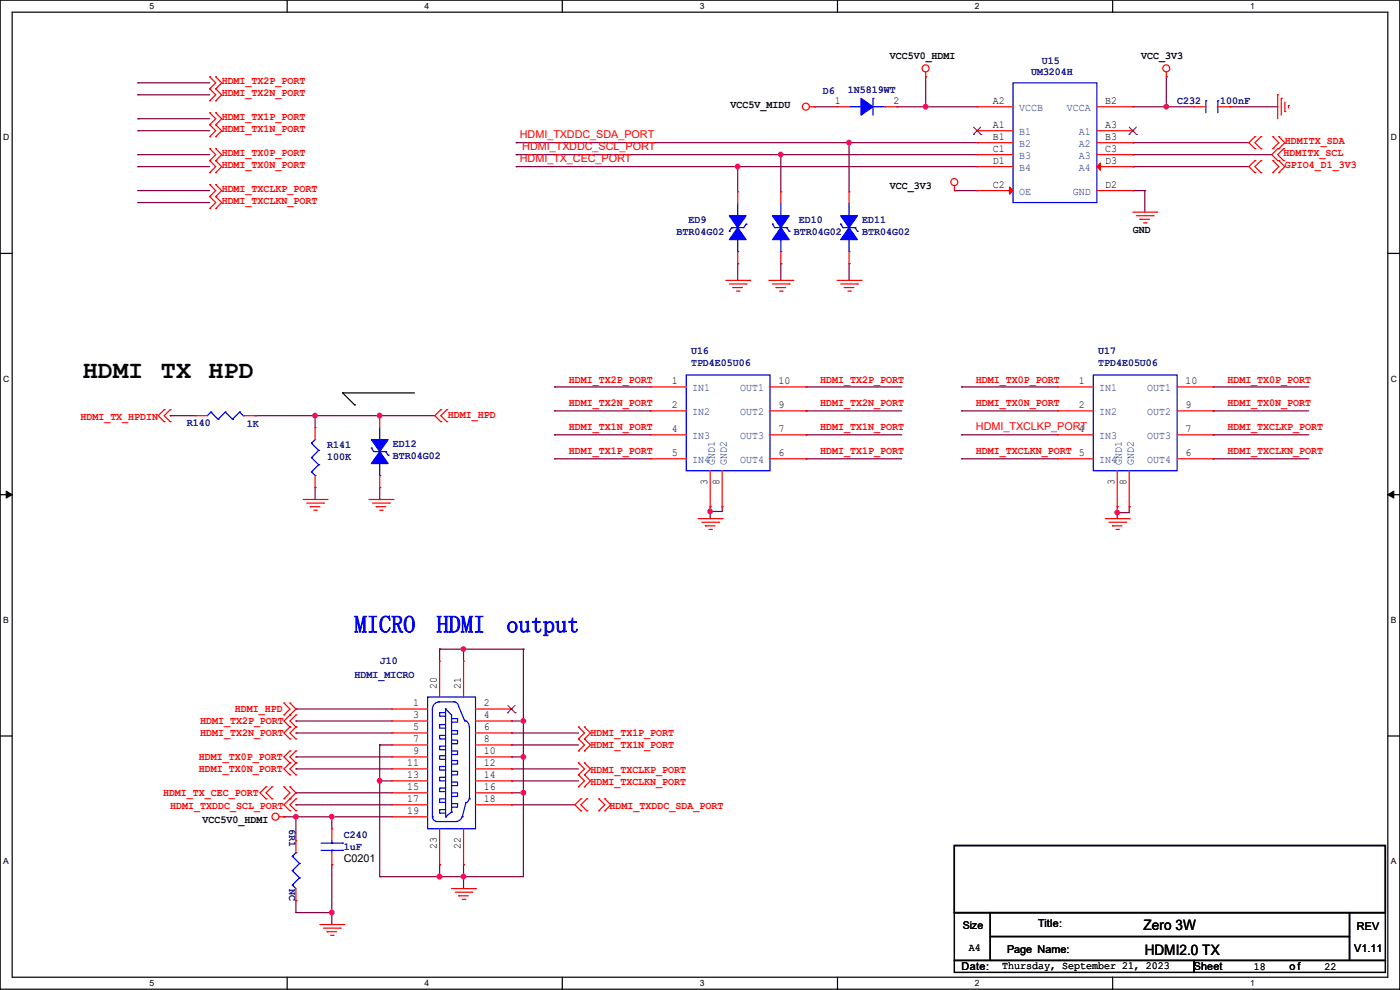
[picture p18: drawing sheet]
<svg xmlns="http://www.w3.org/2000/svg" width="297mm" height="210mm" viewBox="0 0 297 210" stroke-linecap="round" stroke-linejoin="round" font-family="sans-serif">
<defs><g id="words">
<text font-size="5.3" x="17.6" y="80.2">HDMI TX HPD</text>
<g font-size="5.1" fill="#00f">
<text x="75.2" y="134.2">MICRO</text>
<text x="92.7" y="134.2">HDMI</text>
<text x="107.4" y="134.2">output</text>
</g>
<g font-size="3">
<text x="242.6" y="197.4">Zero 3W</text>
<text x="242.9" y="202.7">HDMI2.0 TX</text>
</g>
<g font-size="2.3" fill="#f00">
<text x="47" y="17.9">HDMI_TX2P_PORT</text>
<text x="47" y="20.4">HDMI_TX2N_PORT</text>
<text x="47" y="28.1">HDMI_TX1N_PORT</text>
<text x="47" y="25.5">HDMI_TX1P_PORT</text>
<text x="110.3" y="29.3">HDMI_TXDDC_SDA_PORT</text>
<text x="47" y="35.7">HDMI_TX0N_PORT</text>
<text x="47" y="33.1">HDMI_TX0P_PORT</text>
<text x="110.3" y="34.4">HDMI_TX_CEC_PORT</text>
<text x="110.8" y="31.9">HDMI_TXDDC_SCL_PORT</text>
<text x="272.3" y="33.1">HDMITX_SCL</text>
<text x="272.6" y="35.7">GPIO4_D1_3V3</text>
<text x="272.6" y="30.6">HDMITX_SDA</text>
<text x="47" y="40.8">HDMI_TXCLKP_PORT</text>
<text x="47" y="43.3">HDMI_TXCLKN_PORT</text>
<text x="120.7" y="81.2">HDMI_TX2P_PORT</text>
<text x="174" y="81.2">HDMI_TX2P_PORT</text>
<text x="207.1" y="81.2">HDMI_TX0P_PORT</text>
<text x="260.4" y="81.2">HDMI_TX0P_PORT</text>
<text x="17.1" y="89">HDMI_TX_HPDIN</text>
<text x="95" y="88.8">HDMI_HPD</text>
<text x="120.7" y="86.2">HDMI_TX2N_PORT</text>
<text x="174" y="86.2">HDMI_TX2N_PORT</text>
<text x="207.1" y="86.2">HDMI_TX0N_PORT</text>
<text x="260.4" y="86.2">HDMI_TX0N_PORT</text>
<text x="120.7" y="91.3">HDMI_TX1N_PORT</text>
<text x="174" y="91.3">HDMI_TX1N_PORT</text>
<text x="207.1" y="91.3">HDMI_TXCLKP_PORT</text>
<text x="260.4" y="91.3">HDMI_TXCLKP_PORT</text>
<text x="120.7" y="96.4">HDMI_TX1P_PORT</text>
<text x="174" y="96.4">HDMI_TX1P_PORT</text>
<text x="207.1" y="96.4">HDMI_TXCLKN_PORT 5</text>
<text x="260.4" y="96.4">HDMI_TXCLKN_PORT</text>
<text x="42.5" y="153.5">HDMI_TX2P_PORT</text>
<text x="49.8" y="151">HDMI_HPD</text>
<text x="42.2" y="161.2">HDMI_TX0P_PORT</text>
<text x="42.5" y="156.1">HDMI_TX2N_PORT</text>
<text x="125.3" y="156.1">HDMI_TX1P_PORT</text>
<text x="125.3" y="158.6">HDMI_TX1N_PORT</text>
<text x="42.2" y="163.7">HDMI_TX0N_PORT</text>
<text x="125.3" y="164">HDMI_TXCLKP_PORT</text>
<text x="125.3" y="166.5">HDMI_TXCLKN_PORT</text>
<text x="34.6" y="168.8">HDMI_TX_CEC_PORT</text>
<text x="36.1" y="171.6">HDMI_TXDDC_SCL_PORT</text>
<text x="129.3" y="171.6">HDMI_TXDDC_SDA_PORT</text>
</g>
<g font-size="2.3">
<text x="188.8" y="12.6">VCC5V0_HDMI</text>
<text x="242.1" y="12.6">VCC_3V3</text>
<text x="155" y="23">VCC5V_MIDU</text>
<text x="177.1" y="22.1">1</text>
<text x="189.5" y="22.1">2</text>
<text x="210.6" y="22.1">A2</text>
<text x="234.5" y="22.1">B2</text>
<text x="210.6" y="29.7">B1</text>
<text x="210.6" y="27.2">A1</text>
<text x="234.5" y="29.7">B3</text>
<text x="234.5" y="27.2">A3</text>
<text x="210.6" y="32.3">C1</text>
<text x="210.6" y="34.8">D1</text>
<text x="234.5" y="32.3">C3</text>
<text x="234.5" y="34.8">D3</text>
<text x="188.8" y="40">VCC_3V3</text>
<text x="210.6" y="39.9">C2</text>
<text x="234.5" y="39.9">D2</text>
<text x="240.3" y="49.4">GND</text>
<text x="142.5" y="81.5">1</text>
<text x="165.1" y="81.5">10</text>
<text x="228.9" y="81.5">1</text>
<text x="251.5" y="81.5">10</text>
<text x="142.5" y="86.6">2</text>
<text x="165.1" y="86.6">9</text>
<text x="228.9" y="86.6">2</text>
<text x="251.5" y="86.6">9</text>
<text x="142.5" y="91.7">4</text>
<text x="165.1" y="91.7">7</text>
<text x="228.9" y="91.7">4</text>
<text x="251.5" y="91.7">7</text>
<text x="142.5" y="96.8">5</text>
<text x="165.1" y="96.8">6</text>
<text x="251.5" y="96.8">6</text>
<text x="150.1" y="102.9" transform="rotate(-90 150.1 102.9)">3</text>
<text x="152.7" y="102.9" transform="rotate(-90 152.7 102.9)">8</text>
<text x="236.5" y="102.9" transform="rotate(-90 236.5 102.9)">3</text>
<text x="239" y="102.9" transform="rotate(-90 239 102.9)">8</text>
<text x="87.7" y="149.9">1</text>
<text x="92.7" y="146.1" transform="rotate(-90 92.7 146.1)">20</text>
<text x="97.8" y="146.1" transform="rotate(-90 97.8 146.1)">21</text>
<text x="102.7" y="149.9">2</text>
<text x="87.7" y="152.4">3</text>
<text x="87.7" y="154.9">5</text>
<text x="102.7" y="152.4">4</text>
<text x="102.7" y="154.9">6</text>
<text x="87.7" y="157.5">7</text>
<text x="87.7" y="160">9</text>
<text x="102.7" y="157.5">8</text>
<text x="102.7" y="160">10</text>
<text x="86.4" y="162.6">11</text>
<text x="86.4" y="165.1">13</text>
<text x="86.4" y="167.6">15</text>
<text x="102.7" y="162.6">12</text>
<text x="102.7" y="165.1">14</text>
<text x="102.7" y="167.6">16</text>
<text x="86.4" y="170.2">17</text>
<text x="86.4" y="172.7">19</text>
<text x="102.7" y="170.2">18</text>
<text x="43" y="174.6">VCC5V0_HDMI</text>
<text x="72.9" y="183">C0201</text>
<text x="92.7" y="180.1" transform="rotate(-90 92.7 180.1)">23</text>
<text x="97.8" y="180.1" transform="rotate(-90 97.8 180.1)">22</text>
<text x="220.3" y="196.7">Title:</text>
<text x="287.8" y="197.2">REV</text>
<text x="205.5" y="201.8">A4</text>
<text x="213.7" y="202.3">Page Name:</text>
<text x="287.3" y="202">V1.11</text>
<text x="204" y="205.8">Date:</text>
<text x="212.6" y="205.6">Thursday, September 21, 2023</text>
<text x="253.3" y="205.8">Sheet</text>
<text x="266" y="205.9">18</text>
<text x="273.6" y="205.8">of</text>
<text x="281" y="205.9">22</text>
</g>
<g font-size="2.3" fill="#000080">
<text x="218.7" y="15.9">UM3204H</text>
<text x="221" y="13.6">U15</text>
<text x="174.5" y="19.9">D6</text>
<text x="179.9" y="19.7">1N5819WT</text>
<text x="249.7" y="22">C232</text>
<text x="258.9" y="22">100nF</text>
<text x="146.1" y="47.4">ED9</text>
<text x="169.5" y="47.4">ED10</text>
<text x="182.9" y="47.4">ED11</text>
<text x="143.6" y="49.9">BTR04G02</text>
<text x="168.4" y="49.9">BTR04G02</text>
<text x="182.9" y="49.9">BTR04G02</text>
<text x="146.6" y="75.1">U16</text>
<text x="146.6" y="77.6">TPD4E05U06</text>
<text x="233" y="75.1">U17</text>
<text x="233" y="77.6">TPD4E05U06</text>
<text x="39.7" y="90.3">R140</text>
<text x="52.4" y="90.6">1K</text>
<text x="69.4" y="95.1">R141</text>
<text x="83.4" y="94.9">ED12</text>
<text x="69.4" y="97.7">100K</text>
<text x="83.4" y="97.4">BTR04G02</text>
<text x="75.2" y="143.9">HDMI_MICRO</text>
<text x="80.6" y="140.8">J10</text>
<text x="61.3" y="175.8" transform="rotate(90 61.3 175.8)">6R1</text>
<text x="72.9" y="177.7">C240</text>
<text x="72.9" y="180.2">1uF</text>
<text x="61.3" y="188.5" transform="rotate(90 61.3 188.5)">NC</text>
</g>
<g font-size="2.3" fill="#004080">
<text x="216.2" y="23.6">VCCB</text>
<text x="226.4" y="23.6">VCCA</text>
<text x="216.2" y="28.7">B1</text>
<text x="228.9" y="28.7">A1</text>
<text x="216.2" y="31.2">B2</text>
<text x="216.2" y="33.7">B3</text>
<text x="228.9" y="31.2">A2</text>
<text x="228.9" y="33.7">A3</text>
<text x="216.2" y="36.3">B4</text>
<text x="216.2" y="41.4">OE</text>
<text x="227.6" y="41.4">GND</text>
<text x="228.9" y="36.3">A4</text>
<text x="146.9" y="83">IN1</text>
<text x="157" y="83">OUT1</text>
<text x="233.2" y="83">IN1</text>
<text x="243.4" y="83">OUT1</text>
<text x="146.9" y="88.1">IN2</text>
<text x="157" y="88.1">OUT2</text>
<text x="233.2" y="88.1">IN2</text>
<text x="243.4" y="88.1">OUT2</text>
<text x="146.9" y="93.2">IN3</text>
<text x="157" y="93.2">OUT3</text>
<text x="233.2" y="93.2">IN3</text>
<text x="243.4" y="93.2">OUT3</text>
<text x="146.9" y="98.3">IN4</text>
<text x="151.6" y="98.6" transform="rotate(-90 151.6 98.6)">GND1</text>
<text x="154.2" y="98.6" transform="rotate(-90 154.2 98.6)">GND2</text>
<text x="157" y="98.3">OUT4</text>
<text x="233.2" y="98.3">IN4</text>
<text x="238" y="98.6" transform="rotate(-90 238 98.6)">GND1</text>
<text x="240.5" y="98.6" transform="rotate(-90 240.5 98.6)">GND2</text>
<text x="243.4" y="98.3">OUT4</text>
</g>
<text font-size="2.2" x="204.3" y="197.1">Size</text>
<g font-size="1.8">
<text x="31.7" y="1.9">5</text>
<text x="90.1" y="1.9">4</text>
<text x="148.5" y="1.9">3</text>
<text x="206.8" y="1.9">2</text>
<text x="265.2" y="1.9">1</text>
<text x=".7" y="29.8">D</text>
<text x="295.1" y="29.8">D</text>
<text x=".7" y="80.9">C</text>
<text x="295.1" y="80.9">C</text>
<text x=".7" y="132.1">B</text>
<text x="295.1" y="132.1">B</text>
<text x=".7" y="183.3">A</text>
<text x="295.1" y="183.3">A</text>
<text x="31.7" y="209.2">5</text>
<text x="90.1" y="209.2">4</text>
<text x="148.5" y="209.2">3</text>
<text x="206.8" y="209.2">2</text>
<text x="265.2" y="209.2">1</text>
</g>
</g></defs>
<path d="M0 0h297v209.8h-297zM2.6 2.6h291.8v204.7h-291.8z" fill="none" stroke="#000" stroke-width=".25"/>
<g fill="#fff">
<path d="M31.7 .3h1v2h-1z"/>
<path d="M31.7 207.6h1v1.9h-1z"/>
</g>
<path d="M60.9 0v2.6M60.9 207.3v2.5" fill="none" stroke="#000" stroke-width=".25"/>
<g fill="#fff">
<path d="M90.1 .3h1v2h-1z"/>
<path d="M90.1 207.6h1v1.9h-1z"/>
</g>
<path d="M119.3 0v2.6M119.3 207.3v2.5" fill="none" stroke="#000" stroke-width=".25"/>
<g fill="#fff">
<path d="M148.5 .3h.9v2h-.9z"/>
<path d="M148.5 207.6h.9v1.9h-.9z"/>
</g>
<path d="M177.7 0v2.6M177.7 207.3v2.5" fill="none" stroke="#000" stroke-width=".25"/>
<g fill="#fff">
<path d="M206.8 .3h1v2h-1z"/>
<path d="M206.8 207.6h1v1.9h-1z"/>
</g>
<path d="M236.1 0v2.6M236.1 207.3v2.5" fill="none" stroke="#000" stroke-width=".25"/>
<g fill="#fff">
<path d="M265.2 .3h1v2h-1z"/>
<path d="M265.2 207.6h1v1.9h-1z"/>
<path d="M.7 28.2h1.2v1.9h-1.2z"/>
<path d="M295.1 28.2h1.2v1.9h-1.2z"/>
<path d="M.7 79.3h1.2v2h-1.2z"/>
<path d="M295.1 79.3h1.2v2h-1.2z"/>
</g>
<path d="M0 53.8h2.6M294.4 53.8h2.6" fill="none" stroke="#000" stroke-width=".25"/>
<g fill="#fff">
<path d="M.7 130.5h1.2v2h-1.2z"/>
<path d="M295.1 130.5h1.1v2h-1.1z"/>
</g>
<path d="M0 104.9h2.6M294.4 104.9h2.6" fill="none" stroke="#000" stroke-width=".25"/>
<path d="M1.3 104.2l1.3 .7-1.3 .8zM294.4 104.9l1.3-.7v1.5z" fill="#000" stroke="#000" stroke-width=".21"/>
<g fill="#fff">
<path d="M.7 181.7h1.2v2h-1.2z"/>
<path d="M295.1 181.7h1.1v2h-1.1z"/>
</g>
<g fill="none" stroke="#000" stroke-width=".25">
<path d="M72.7 83.4h.1M72.7 83.4h15.2M72.7 83.4l2.5 2.5M75.2 85.9h.1M0 156.1h2.6M294.4 156.1h2.6M202.5 179.4h91.4v14.2h-91.4zM202.5 193.6h7.6v10.2h-7.6zM210.1 193.6h76.2v5.1h-76.2zM210.1 198.7h76.2v5.1h-76.2zM286.3 193.6h7.6v10.2h-7.6zM202.5 203.8h50.8v2.5h-50.8z"/>
<path d="M253.3 203.8h40.6v2.5h-40.6z"/>
</g>
<g fill="none" stroke="#800040" stroke-width=".25">
<path d="M29.3 17.6h.1M29.3 17.6h15.2M196.4 16.3h.1M196.4 16.3v6.3M247.4 16.3h.1M247.4 16.3v6.3M29.3 20.1h.1M29.3 35.3h.1M29.3 32.8h.1M29.3 27.7h.1M29.3 25.2h.1M29.3 20.1h15.2"/>
<path d="M29.3 35.3h15.2M29.3 32.8h15.2M29.3 27.7h15.2M29.3 25.2h15.2M109.5 30.3h.1M109.5 32.8h.1M109.5 35.3h.1M109.5 35.3h97.8M109.5 32.8h97.8M109.5 30.3h97.8M156.5 35.3h.1M156.5 35.3v5.4"/>
<path d="M165.7 32.8h.1M165.7 32.8v7.9M172.8 22.6h.1M172.8 22.6h4.8M180.1 30.3h.1M180.1 30.3v10.4M190.3 22.6h.1M190.3 22.6h17M196.4 22.6h.1M240.3 22.6h.1M240.3 35.3h.1M240.3 30.3h.1"/>
<path d="M240.3 32.8h.1M240.3 35.3h24.7M240.3 32.8h29.5M240.3 30.3h24.7M240.3 22.6h13M247.4 22.6h.1M260.9 22.6h.1M260.9 22.6h10.2M29.3 43h.1M29.3 40.4h.1M29.3 43h15.2M29.3 40.4h15.2"/>
<path d="M156.5 55.9h.1M156.5 55.9v3.6M165.7 55.9h.1M165.7 55.9v3.6M180.1 55.9h.1M180.1 55.9v3.6M202.5 40.4h.1M202.5 40.4h4.8M240.3 40.4h.1M240.3 40.4h2.6M242.9 40.4h.1M242.9 40.4v4.6"/>
<path d="M36.1 88.2h.1M36.1 88.2h5.3M54.1 88.2h.1M54.1 88.2h38.1M66.8 88.2h.1M66.8 88.2v2.5M80.6 88.2h.1M117.6 87.2h.1M117.6 92.2h.1M117.6 97.3h.1M117.6 82.1h.1M117.6 87.2h20.4"/>
<path d="M117.6 97.3h20.4M117.6 92.2h20.4M117.6 82.1h20.4M171 82.1h.1M171 92.2h.1M171 87.2h.1M171 97.3h.1M171 87.2h20.3M171 97.3h20.3M171 92.2h20.3M171 82.1h20.3M204 97.3h.1"/>
<path d="M204 82.1h.1M204 87.2h.1M204 92.2h.1M204 87.2h20.3M204 97.3h20.3M204 92.2h20.3M204 82.1h20.3M257.3 87.2h.1M257.3 97.3h.1M257.3 92.2h.1M257.3 82.1h.1M257.3 87.2h20.4"/>
<path d="M257.3 97.3h20.4M257.3 92.2h20.4M257.3 82.1h20.4M66.8 103.4h.1M66.8 103.4v2.6M80.6 106h.1M80.6 103.4h.1M80.6 106h.2M80.6 103.4v2.6M150.7 108.5h.1M150.7 107.5h.1M150.7 107.5v2.5"/>
<path d="M153.2 107.5h.1M153.2 107.5v1h-2.5M237 108.8h.1M237 107.5h.1M237 107.5v2.5M239.6 107.5h.1M239.6 107.5v1.3h-2.6M93.3 137.7h.1M93.3 137.7h17.7M93.3 137.7v2.6M98.3 137.7h.1M98.3 137.7v2.6"/>
<path d="M111 137.7h.1M111 137.7v48.3h-30.4M62.8 155.5h.1M62.8 150.4h.1M62.8 153h.1M62.8 155.5h20.3M62.8 150.4h20.3M62.8 153h20.3M80.6 158h.1M80.6 158v28M80.6 158h2.5M108.5 155.5h.1"/>
<path d="M108.5 158h.1M108.5 153h.1M108.5 155.5h14.2M108.5 158h14.2M108.5 153h2.5M111 153h.1M60.2 173.3h.1M60.2 173.3h22.9M62.8 168.2h.1M62.8 170.7h.1M62.8 163.1h.1M62.8 160.6h.1"/>
<path d="M62.8 173.3h.1M62.8 168.2h20.3M62.8 170.7h20.3M62.8 163.1h20.3M62.8 160.6h20.3M62.8 173.3v5.1M70.4 173.3h.1M70.4 173.3v2.5M80.6 165.7h.1M80.6 165.7h2.5M108.5 163.1h.1M108.5 165.7h.1"/>
<path d="M108.5 170.7h.1M108.5 160.6h.1M108.5 168.2h.1M108.5 168.2h2.5M108.5 170.7h13.5M108.5 163.1h14.2M108.5 160.6h2.5M108.5 165.7h14.2M111 160.6h.1M111 168.2h.1M62.8 191.1h.1M62.8 193.6h.1"/>
<path d="M62.8 191.1v2.5M62.8 193.6h7.6M70.4 183.4h.1M70.4 193.6h.1M70.4 183.4v12.7M80.6 186h.1M93.3 186h.1M93.3 183.4h.1M93.3 183.4v2.6M98.3 183.4h.1M98.3 186h.1M98.3 183.4v5.1"/>
</g>
<g fill="#f0f" stroke="#f0f" stroke-width=".25">
<circle cx="80.5" cy="88.2" r=".49"/>
<circle cx="66.8" cy="88.2" r=".49"/>
<circle cx="150.6" cy="108.5" r=".49"/>
<circle cx="237" cy="108.7" r=".49"/>
<circle cx="180.1" cy="30.2" r=".49"/>
<circle cx="165.6" cy="32.8" r=".49"/>
<circle cx="156.5" cy="35.3" r=".49"/>
<circle cx="196.4" cy="22.6" r=".49"/>
<circle cx="247.4" cy="22.6" r=".49"/>
<circle cx="62.8" cy="173.2" r=".49"/>
<circle cx="70.4" cy="173.2" r=".49"/>
<circle cx="98.3" cy="185.9" r=".49"/>
<circle cx="80.5" cy="165.6" r=".49"/>
<circle cx="111" cy="160.5" r=".49"/>
<circle cx="111" cy="152.9" r=".49"/>
<circle cx="111" cy="168.2" r=".49"/>
<circle cx="98.3" cy="137.7" r=".49"/>
<circle cx="70.4" cy="193.6" r=".49"/>
<circle cx="93.2" cy="185.9" r=".49"/>
</g>
<g fill="none" stroke="#f00" stroke-width=".25">
<path d="M44.5 18.8h.1M44.5 16.3h.1M44.5 18.8l1.3 1.3-1.3 1.3M44.5 16.3l1.3 1.3-1.3 1.2M45.8 18.8h.1M45.8 16.3h.1M45.8 18.8l1.2 1.3-1.2 1.3M45.8 16.3l1.2 1.3-1.2 1.2M196.4 16.3h.1M196.4 15.3v1M247.4 16.3h.1M247.4 15.3v1"/>
<path d="M44.5 21.4h.1M44.5 29h.1M44.5 26.5h.1M44.5 23.9h.1M44.5 36.6h.1M44.5 34.1h.1M44.5 31.5h.1M44.5 39.2h.1M44.5 26.5l1.3 1.2-1.3 1.3M44.5 23.9l1.3 1.3-1.3 1.3M44.5 34.1l1.3 1.2-1.3 1.3M44.5 31.5l1.3 1.3-1.3 1.3"/>
<path d="M44.5 39.2l1.3 1.2-1.3 1.3M45.8 21.4h.1M45.8 29h.1M45.8 26.5h.1M45.8 23.9h.1M45.8 36.6h.1M45.8 34.1h.1M45.8 31.5h.1M45.8 39.2h.1M45.8 26.5l1.2 1.2-1.2 1.3M45.8 23.9l1.2 1.3-1.2 1.3M45.8 34.1l1.2 1.2-1.2 1.3"/>
<path d="M45.8 31.5l1.2 1.3-1.2 1.3M45.8 39.2l1.2 1.2-1.2 1.3M171.7 22.6h1.1M172.8 22.6h.1M177.6 22.6h.1M177.6 22.6h2.5M187.7 22.6h2.6M190.3 22.6h.1M202.5 39.4v1M207.3 30.3h.1M207.3 32.8h.1M207.3 22.6h.1"/>
<path d="M207.3 27.7h.1M207.3 35.3h.1M207.3 22.6h7.6M207.3 30.3h7.6M207.3 32.8h7.6M207.3 35.3h7.6M207.3 27.7h7.6M232.7 22.6h7.6M232.7 30.3h7.6M232.7 32.8h7.6M232.7 35.3h7.6M232.7 27.7h7.6"/>
<path d="M240.3 30.3h.1M240.3 32.8h.1M240.3 35.3h.1M240.3 27.7h.1M240.3 22.6h.1M253.3 22.6h.1M253.3 22.6h2.5M258.4 22.6h2.5M260.9 22.6h.1M266.2 34.1h.1M266.2 36.6h.1M266.2 29h.1"/>
<path d="M266.2 31.5h.1M266.2 34.1l-1.2 1.2 1.2 1.3M266.2 29l-1.2 1.3 1.2 1.2M267.5 36.6h.1M267.5 34.1h.1M267.5 31.5h.1M267.5 29h.1M267.5 34.1l-1.3 1.2 1.3 1.3M267.5 29l-1.3 1.3 1.3 1.2M270 36.6h.1M270 34.1h.1M270 31.5h.1"/>
<path d="M270 29h.1M270 29l1.3 1.3-1.3 1.2M270 34.1l1.3 1.2-1.3 1.3M271.1 20.1h.1M271.1 31.5h.1M271.1 34.1h.1M271.1 20.1v5.1M271.1 31.5l-1.3 1.3 1.3 1.3M271.3 36.6h.1M271.3 34.1h.1M271.3 31.5h.1M271.3 29h.1"/>
<path d="M271.3 34.1l1.3 1.2-1.3 1.3M271.3 29l1.3 1.3-1.3 1.2M271.8 20.9h.1M271.8 20.9v3.5M272.3 34.1h.1M272.3 31.5h.1M272.3 31.5l-1.2 1.3 1.2 1.3M272.6 23.7h.1M272.6 21.6v2.1M273.3 22.4h.1M273.3 22.4v.5M44.5 44.2h.1"/>
<path d="M44.5 41.7h.1M44.5 41.7l1.3 1.3-1.3 1.2M45.8 44.2h.1M45.8 41.7h.1M45.8 41.7l1.2 1.3-1.2 1.2M154 59.5h5M156.5 40.7h.1M156.5 55.9h.1M156.5 40.7v2.5M156.5 53.4v2.5M159 59.5h.1M163.1 59.5h5.1"/>
<path d="M165.7 40.7h.1M165.7 55.9h.1M165.7 40.7v2.5M165.7 53.4v2.5M168.2 59.5h.1M177.6 59.5h5.1M180.1 40.7h.1M180.1 55.9h.1M180.1 40.7v2.5M180.1 53.4v2.5M182.7 59.5h.1M202.5 40.4h.1"/>
<path d="M207.3 40.4h.1M207.3 40.4h7.6M232.7 40.4h7.6M240.3 40.4h.1M240.3 45h5.1M241.1 45.8h3.5M241.9 46.5h.1M241.9 46.5h2M242.6 47.3h.5M243.1 47.3h.1M244.6 45.8h.1M245.4 45h.1"/>
<path d="M154.7 60.2h3.6M155.5 61h.1M155.5 61h2M156.3 61.8h.5M156.8 61.8h.1M158.3 60.2h.1M163.9 60.2h3.5M164.6 61h.1M164.6 61h2.1M165.4 61.8h.5M165.9 61.8h.1M167.4 60.2h.1"/>
<path d="M178.4 60.2h3.5M179.1 61h.1M179.1 61h2M179.9 61.8h.5M180.4 61.8h.1M181.9 60.2h.1M34.8 89.5h.1M34.8 86.9h.1M34.8 86.9l-1.2 1.3 1.2 1.3M36.1 89.5h.1M36.1 86.9h.1M36.1 86.9l-1.3 1.3 1.3 1.3"/>
<path d="M41.4 88.2h.1M41.4 88.2h2.6M51.6 88.2h2.5M54.1 88.2h.1M66.8 90.7h.1M66.8 90.7v2.6M80.6 88.2h.1M80.6 88.2v2.5M93.5 86.9h.1M93.5 89.5h.1M93.5 86.9l-1.3 1.3 1.3 1.3M94.8 89.5h.1"/>
<path d="M94.8 86.9h.1M94.8 86.9l-1.3 1.3 1.3 1.3M138 82.1h.1M138 87.2h.1M138 92.2h.1M138 97.3h.1M138 82.1h7.6M138 87.2h7.6M138 92.2h7.6M138 97.3h7.6M150.7 99.9v7.6M153.2 99.9v7.6"/>
<path d="M163.4 82.1h7.6M163.4 87.2h7.6M163.4 92.2h7.6M163.4 97.3h7.6M171 97.3h.1M171 92.2h.1M171 87.2h.1M171 82.1h.1M224.3 82.1h.1M224.3 87.2h.1M224.3 92.2h.1M224.3 97.3h.1"/>
<path d="M224.3 82.1h7.6M224.3 87.2h7.6M224.3 92.2h7.6M224.3 97.3h7.6M237 99.9v7.6M239.6 99.9v7.6M249.7 82.1h7.6M249.7 87.2h7.6M249.7 92.2h7.6M249.7 97.3h7.6M257.3 97.3h.1M257.3 92.2h.1"/>
<path d="M257.3 87.2h.1M257.3 82.1h.1M64.3 106h5.1M65.1 106.7h3.5M65.8 107.5h.1M65.8 107.5h2.1M66.6 108.2h.5M66.8 103.4h.1M66.8 100.9v2.5M67.1 108.2h.1M68.6 106.7h.1M69.4 106h.1"/>
<path d="M78.3 106h5.1M79 106.7h3.6M79.8 107.5h.1M79.8 107.5h2M80.6 103.4h.1M80.6 108.2h.5M80.6 100.9v2.5M81.1 108.2h.1M82.6 106.7h.1M83.4 106h.1M148.1 110h5.1M148.9 110.8h3.5"/>
<path d="M149.6 111.5h.1M149.6 111.5h2.1M150.4 112.3h.5M150.7 107.5h.1M150.9 112.3h.1M152.4 110.8h.1M153.2 110h.1M153.2 107.5h.1M234.5 110h5.1M235.2 110.8h3.6M236 111.5h.1M236 111.5h2"/>
<path d="M236.8 112.3h.5M237 107.5h.1M237.3 112.3h.1M238.8 110.8h.1M239.6 110h.1M239.6 107.5h.1M60.2 151.7h.1M60.2 149.1h.1M60.2 149.1l1.3 1.3-1.3 1.3M61.5 154.2h.1M61.5 156.8h.1M61.5 149.1h.1"/>
<path d="M61.5 151.7h.1M61.5 159.3h.1M61.5 154.2l-1.3 1.3 1.3 1.3M61.5 149.1l1.3 1.3-2.6 2.6 1.3 1.2M61.5 159.3l-1.3 1.3 1.3 1.2M62.8 154.2h.1M62.8 156.8h.1M62.8 151.7h.1M62.8 159.3h.1M62.8 154.2l-1.3 1.3 1.3 1.3M62.8 151.7l-1.3 1.3 1.3 1.2M62.8 159.3l-1.3 1.3 1.3 1.2"/>
<path d="M83.1 150.4h.1M83.1 153h.1M83.1 155.5h.1M83.1 158h.1M83.1 150.4h7.6M83.1 153h7.6M83.1 155.5h7.6M83.1 158h7.6M93.3 140.3h.1M93.3 140.3v7.6M98.3 140.3h.1M98.3 140.3v7.6"/>
<path d="M100.9 150.4h7.6M100.9 153h7.6M100.9 155.5h7.6M100.9 158h7.6M108.5 150.4h.1M108.5 153h.1M108.5 155.5h.1M108.5 158h.1M122.7 156.8h.1M122.7 154.2h.1M122.7 159.3h.1M122.7 154.2l1.3 1.3-1.3 1.3"/>
<path d="M122.7 156.8l1.3 1.2-1.3 1.3M124 156.8h.1M124 154.2h.1M124 159.3h.1M124 154.2l1.3 1.3-1.3 1.3M124 156.8l1.3 1.2-1.3 1.3M56.4 166.9h.1M56.4 169.5h.1M56.4 166.9l-1.2 1.3 1.2 1.3M57.7 166.9h.1M57.7 169.5h.1M57.7 166.9l-1.3 1.3 1.3 1.3"/>
<path d="M59.2 173.3h1M60.2 173.3h.1M60.2 166.9h.1M60.2 169.5h.1M60.2 166.9l1.3 1.3-1.3 1.3M61.5 164.4h.1M61.5 161.8h.1M61.5 172h.1M61.5 169.5h.1M61.5 166.9h.1M61.5 161.8l-1.3 1.3 1.3 1.3M61.5 166.9l1.3 1.3-2.6 2.5 1.3 1.3"/>
<path d="M62.8 164.4h.1M62.8 161.8h.1M62.8 172h.1M62.8 169.5h.1M62.8 178.4h.1M62.8 161.8l-1.3 1.3 1.3 1.3M62.8 169.5l-1.3 1.2 1.3 1.3M62.8 178.4v2.5M70.4 175.8h.1M70.4 175.8v2.6M83.1 160.6h.1M83.1 163.1h.1"/>
<path d="M83.1 165.7h.1M83.1 168.2h.1M83.1 170.7h.1M83.1 173.3h.1M83.1 173.3h7.6M83.1 160.6h7.6M83.1 163.1h7.6M83.1 165.7h7.6M83.1 168.2h7.6M83.1 170.7h7.6M93.3 175.8v7.6M98.3 175.8v7.6"/>
<path d="M100.9 160.6h7.6M100.9 163.1h7.6M100.9 165.7h7.6M100.9 168.2h7.6M100.9 170.7h7.6M108.5 160.6h.1M108.5 163.1h.1M108.5 165.7h.1M108.5 168.2h.1M108.5 170.7h.1M122.7 164.4h.1M122.7 161.8h.1"/>
<path d="M122.7 166.9h.1M122.7 161.8l1.3 1.3-1.3 1.3M122.7 164.4l1.3 1.3-1.3 1.2M123.2 172h.1M123.2 169.5h.1M123.2 169.5l-1.2 1.2 1.2 1.3M124 164.4h.1M124 161.8h.1M124 166.9h.1M124 161.8l1.3 1.3-1.3 1.3M124 164.4l1.3 1.3-1.3 1.2M124.5 169.5h.1"/>
<path d="M124.5 172h.1M124.5 169.5l-1.3 1.2 1.3 1.3M127 169.5h.1M127 172h.1M127 169.5l1.3 1.2-1.3 1.3M128.3 169.5h.1M128.3 172h.1M128.3 169.5l1.3 1.2-1.3 1.3M62.8 191.1h.1M62.8 188.5v2.6M67.9 196.1h5M68.6 196.9h3.6"/>
<path d="M69.4 197.7h.1M69.4 197.7h2M70.1 198.4h.6M70.4 183.4h.1M70.4 180.9v2.5M70.7 198.4h.1M72.2 196.9h.1M72.9 196.1h.1M93.3 183.4h.1M95.8 188.5h5.1M96.6 189.3h3.5M97.3 190h.1"/>
<path d="M97.3 190h2.1M98.1 190.8h.5M98.3 183.4h.1M98.6 190.8h.1M100.1 189.3h.1M100.9 188.5h.1"/>
<circle cx="196.4" cy="14.5" r=".74"/>
<circle cx="247.4" cy="14.5" r=".74"/>
<circle cx="171" cy="22.6" r=".74"/>
<circle cx="202.5" cy="38.6" r=".74"/>
<circle cx="58.4" cy="173.2" r=".74"/>
</g>
<g fill="none" stroke="#00f" stroke-width=".25">
<path d="M214.9 17.6h17.8v25.4h-17.8zM180.1 22.6h2.6M182.7 22.6h.1M185.2 20.9h.1M185.2 20.9v3.5M185.2 22.6h2.5M187.7 22.6h.1M255.8 21.4h.1M255.8 21.4v2.5M258.4 21.4h.1M258.4 21.4v2.5M154.7 49.1h.1"/>
<path d="M155.2 48.3h.1M155.2 48.3l-.5 .8M156.5 45.8h.1M156.5 53.4h.1M156.5 43.2v2.6M156.5 50.8v2.6M158.3 47.5h.1M158.3 47.5l-.5 .8h-2.6M163.9 47.5h.1M163.9 47.5l.5 .8h2.5M165.7 45.8h.1M165.7 53.4h.1"/>
<path d="M165.7 43.2v2.6M165.7 50.8v2.6M166.9 48.3h.1M166.9 48.3l.5 .8M167.4 49.1h.1M178.4 47.5h.1M178.4 47.5l.5 .8h2.5M180.1 45.8h.1M180.1 53.4h.1M180.1 43.2v2.6M180.1 50.8v2.6M181.4 48.3h.1"/>
<path d="M181.4 48.3l.5 .8M181.9 49.1h.1M145.6 79.5h17.8v20.4h-17.8zM231.9 79.5h17.8v20.4h-17.8zM44.7 87.4h.1M44.7 87.4l-.7 .8M44.7 87.4l1.6 1.5M46.3 88.9h.1M47.8 87.4h.1M47.8 87.4l-1.5 1.5M47.8 87.4l1.5 1.5M49.3 88.9h.1"/>
<path d="M50.8 87.4h.1M50.8 87.4l-1.5 1.5M50.8 87.4l.8 .8M51.6 88.2h.1M66.1 94h.1M66.1 97.1h.1M66.1 94l1.5 1.5M66.1 97.1l1.5 1.5M66.8 93.3l-.7 .7M67.6 95.5h.1M67.6 98.6h.1M67.6 95.5l-1.5 1.6"/>
<path d="M67.6 98.6l-1.5 1.5M78.8 95h.1M78.8 95l.5 .8h2.5M80.6 93.3h.1M80.6 90.7v2.6M80.6 98.3v2.6M81.8 95.8h.1M81.8 95.8l.5 .8M82.3 96.6h.1M66.1 100.1h.1M66.1 100.1l.7 .8M66.8 100.9h.1"/>
<path d="M80.6 100.9h.1M90.7 147.9h10.2v27.9h-10.2zM91.7 150.4v22.9M93 148.9h3.3M93.3 148.9a1.5 1.5 0 0 0-1.5 1.8M94.5 150.4h.1M94.5 151.2h-1.2v.7h1.2M94.5 153.7h-1.2v.8h1.2M94.5 156h-1.2v.8h1.2M94.5 158.3h-1.2v.7h1.2M94.5 150.4v22.9M94.5 150.4l1.3 1.3v20.6"/>
<path d="M95.8 152.4h1.3v.8h-1.3M95.8 155h1.3v.7h-1.3M95.8 157h1.3v.8h-1.3M95.8 159.3h1.3v.8h-1.3M96.3 148.9a1 1 0 0 1 1 1M96.3 148.9h.1M97.3 149.9l1.3 3.1M98.6 152.8a1.5 1.5 0 0 1 1 1.4M98.6 153h.1M99.6 154.2v15.3M68.1 178.9h4.6M70.4 178.9h.1"/>
<path d="M70.4 178.4v.5M72.7 178.9h.1M91.7 173.3a1 1 0 0 0 .8 .9M91.7 173.3h.1M92.5 174.3h4.3M94.5 173.3h.1M94.5 160.3h-1.2v.8h1.2M94.5 162.6h-1.2v.8h1.2M94.5 164.9h-1.2v.8h1.2M94.5 167.2h-1.2v.7h1.2M94.5 169.5h-1.2v.7h1.2M94.5 171.7h-1.2v.8h1.2"/>
<path d="M95.8 172.3h.1M95.8 161.3h1.3v.8h-1.3M95.8 163.6h1.3v.8h-1.3M95.8 165.9h1.3v.8h-1.3M95.8 168.2h1.3v.8h-1.3M95.8 170.5h1.3v.7h-1.3M95.8 172.3l-1.3 1M96.8 174.3h.1M98 173.3a1.25 1.25 0 0 1-1.2 .9M98.1 173.3h.1M98.8 170.2l-.7 3.1M99.6 169.2a1.25 1.25 0 0 1-.8 1.1"/>
<path d="M99.6 169.5h.1M62 187.7h.1M62 184.7h.1M62 181.7h.1M62 187.7l.8 .8M62 184.7l1.5 1.5M62 181.7l1.5 1.5M62.8 180.9h.1M62.8 180.9l-.8 .8M63.5 186.2h.1M63.5 183.2h.1M63.5 186.2l-1.5 1.5"/>
<path d="M63.5 183.2l-1.5 1.5M68.1 180.4h4.6M70.4 180.4h.1M70.4 180.4v.5M72.7 180.4h.1"/>
</g>
<g fill="#00f" stroke="#00f" stroke-width=".25">
<path d="M78.8 93.3h3.5l-1.7 2.5z" fill-rule="evenodd"/>
<path d="M80.6 95.8l1.7 2.5h-3.5z" fill-rule="evenodd"/>
<path d="M182.7 20.9l2.5 1.7-2.5 1.8z" fill-rule="evenodd"/>
<path d="M178.4 45.8h3.5l-1.8 2.5z" fill-rule="evenodd"/>
<path d="M180.1 48.3l1.8 2.5h-3.5z" fill-rule="evenodd"/>
<path d="M163.9 45.8h3.5l-1.7 2.5z" fill-rule="evenodd"/>
<path d="M165.7 48.3l1.7 2.5h-3.5z" fill-rule="evenodd"/>
<path d="M154.7 45.8h3.6l-1.8 2.5z" fill-rule="evenodd"/>
<path d="M156.5 48.3l1.8 2.5h-3.6z" fill-rule="evenodd"/>
</g>
<path d="M206.5 28.5h.1M206.5 27l1.6 1.5M208.1 27l-1.6 1.5M208.1 28.5h.1M239.5 28.5h.1M239.6 27l1.5 1.5M241.1 27l-1.6 1.5M241.1 28.5h.1M107.7 151.2h.1M107.7 149.6l1.6 1.6M109.3 149.6l-1.6 1.6M109.3 151.2h.1" fill="none" stroke="#804000" stroke-width=".21"/>
<g fill="#f00" stroke="#f00" stroke-width=".25">
<path d="M233.5 34.6v1.5l-.8-.8z"/>
<path d="M214.2 39.7l.7 .7-.7 .8z"/>
</g>
<use href="#words"/>
</svg>
